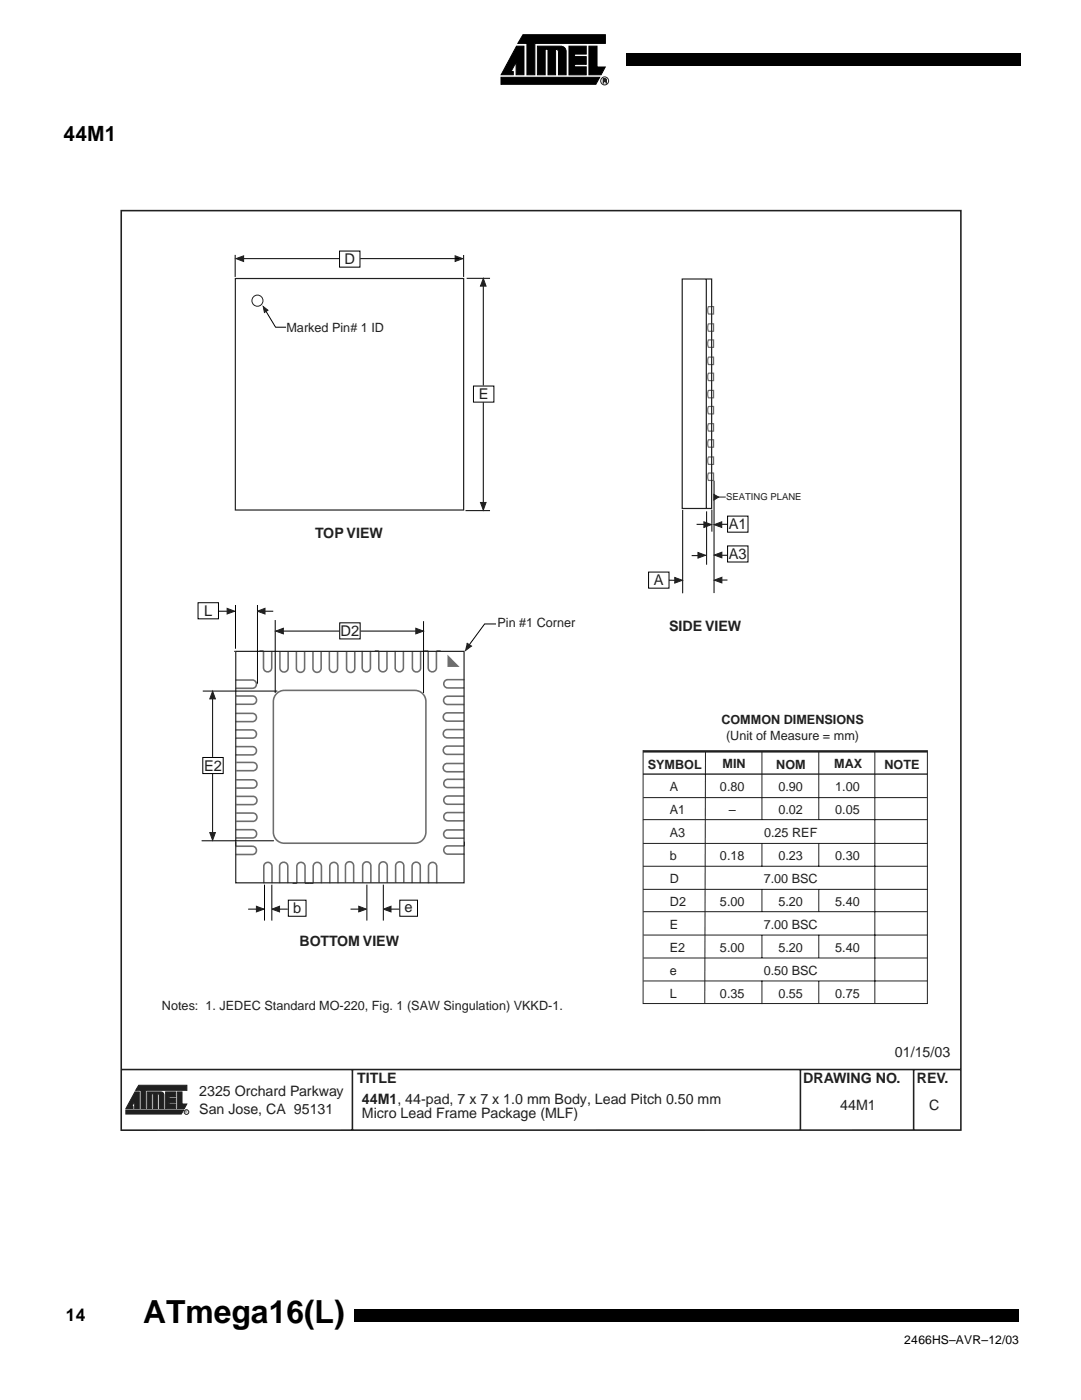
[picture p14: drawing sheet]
<svg xmlns="http://www.w3.org/2000/svg" width="216mm" height="279mm" viewBox="0 0 216 279" stroke-linecap="round" stroke-linejoin="round" font-family="sans-serif">
<defs><g id="words">
<text font-size="6.3" x="28.6" y="264">ATmega16(L)</text>
<text font-size="4.2" x="12.7" y="28.2">44M1</text>
<text font-size="3.5" x="13.1" y="263.7">14</text>
<g font-size="3" fill="#231f1f">
<text x="68.7" y="52.8">D</text>
<text x="95.5" y="79.7">E</text>
<text x="145.3" y="105.6">A1</text>
<text x="145.3" y="111.6">A3</text>
<text x="130.4" y="116.8">A</text>
<text x="40.7" y="122.9">L</text>
<text x="67.9" y="126.9">D2</text>
<text x="40.7" y="153.8">E2</text>
<text x="58.4" y="182.3">b</text>
<text x="80.7" y="182.1">e</text>
</g>
<g font-size="2.9" fill="#231f1f">
<text x="62.8" y="107.4">TOP VIEW</text>
<text x="133.4" y="126">SIDE VIEW</text>
<text x="59.7" y="188.8">BOTTOM VIEW</text>
<text x="178.5" y="211">01/15/03</text>
<text x="39.7" y="218.8">2325 Orchard Parkway</text>
<text x="71.2" y="216.1">TITLE</text>
<text x="72.2" y="220.3">44M1, 44-pad, 7 x 7 x 1.0 mm Body, Lead Pitch 0.50 mm</text>
<text x="160.2" y="216.1">DRAWING NO.</text>
<text x="167.5" y="221.4">44M1</text>
<text x="182.8" y="216.2">REV.</text>
<text x="185.3" y="221.6">C</text>
<text x="39.7" y="222.3">San Jose, CA 95131</text>
<text x="72.2" y="223.2">Micro Lead Frame Package (MLF)</text>
</g>
<g font-size="2.5" fill="#231f1f">
<text x="57.1" y="66.2">Marked Pin# 1 ID</text>
<text x="99.2" y="125.2">Pin #1 Corner</text>
<text x="143.8" y="144.6">COMMON DIMENSIONS</text>
<text x="144.8" y="147.7">(Unit of Measure = mm)</text>
<text x="129.2" y="153.5">SYMBOL</text>
<text x="144.1" y="153.4">MIN</text>
<text x="154.8" y="153.4">NOM</text>
<text x="166.4" y="153.4">MAX</text>
<text x="176.4" y="153.4">NOTE</text>
<text x="133.6" y="158">A</text>
<text x="143.6" y="158">0.80</text>
<text x="155.2" y="158">0.90</text>
<text x="166.5" y="158">1.00</text>
<text x="133.6" y="162.5">A1</text>
<text x="133.6" y="167.1">A3</text>
<text x="145.3" y="162.5">–</text>
<text x="152.3" y="167.1">0.25 REF</text>
<text x="155.2" y="162.5">0.02</text>
<text x="166.5" y="162.5">0.05</text>
<text x="133.6" y="171.7">b</text>
<text x="143.6" y="171.7">0.18</text>
<text x="155.2" y="171.7">0.23</text>
<text x="166.5" y="171.7">0.30</text>
<text x="133.6" y="176.3">D</text>
<text x="152.3" y="176.3">7.00 BSC</text>
<text x="133.6" y="180.9">D2</text>
<text x="133.6" y="185.4">E</text>
<text x="143.6" y="180.9">5.00</text>
<text x="152.3" y="185.4">7.00 BSC</text>
<text x="155.2" y="180.9">5.20</text>
<text x="166.5" y="180.9">5.40</text>
<text x="133.6" y="190">E2</text>
<text x="143.6" y="190">5.00</text>
<text x="155.2" y="190">5.20</text>
<text x="166.5" y="190">5.40</text>
<text x="133.6" y="194.6">e</text>
<text x="152.3" y="194.6">0.50 BSC</text>
<text x="32.3" y="201.5">Notes: 1. JEDEC Standard MO-220, Fig. 1 (SAW Singulation) VKKD-1.</text>
<text x="133.6" y="199.2">L</text>
<text x="143.6" y="199.2">0.35</text>
<text x="155.2" y="199.2">0.55</text>
<text x="166.5" y="199.2">0.75</text>
</g>
<text font-size="2.4" x="180.3" y="268.1">2466HS–AVR–12/03</text>
<text font-size="1.9" fill="#231f1f" x="144.8" y="99.9">SEATING PLANE</text>
<text font-size=".7" fill="#231f1f" x="37" y="222.2">R</text>
</g></defs>
<path d="M124.9 10.7h1.3v2.5h-1.3zM126.2 10.7h77.4v2.5h-77.4z" fill="#000"/>
<g fill="#fff">
<path d="M98.4 6h24.3v11.9h-24.3z"/>
<path d="M99.5 6.8h22.1v10.3h-22.1z"/>
</g>
<path d="M99.9 15.4h19.7l-.8 1.4h-18.9zM103 9.2h1.5v5.7h-1.6v-2.5l-1 1.9h.4v.6h-2.4zM104.3 6.9h16.4v1.8h-14.1v6.2h-1.5v-6.2h-1.8zM107.2 9.2h4.5a1.05 1.05 0 0 1 1.2 1.2v4.5h-1.5v-4.6a.52 .52 0 0 0-.6-.5v5.1h-1.5v-5.1h-.6v5.1h-1.5zM113.5 9.2h3.4v1.6h-2.3v.5h2.3v1.5h-2.3v.5h2.3v1.6h-3.4zM117.4 9.2h1.6v4.2h1.7l-.8 1.5h-2.5z" fill="#000" stroke="#000" stroke-width=".2"/>
<g fill="#231f1f">
<path d="M120.6 15.7l.3 .1-.1 .4 .2 .4-.4-.4 .2-.2z"/>
<path d="M120.3 15.7h.3l-.2 .1v.3h.2l-.2 .1v.4h-.1z"/>
</g>
<g fill="none" stroke="#231f1f" stroke-width=".2">
<path d="M120.3 15.7l.6 .1-.1 .4 .2 .4h-.2l-.1-.4h-.3v.4h-.1zM120.4 15.8h.4v.3h-.4z"/>
<circle cx="120.6" cy="16.1" r=".8"/>
</g>
<path d="M70.5 261.3h136.9v2.5h-136.9z" fill="#000"/>
<g fill="#fff">
<path d="M203.2 257.2h4.2v12.7h-4.2z"/>
<path d="M23.9 41.8h168.1v184.1h-168.1z"/>
</g>
<g fill="#231f1f" stroke="#231f1f" stroke-width=".2">
<path d="M26.9 217.9h.9v3.3h-.9v-1.4l-.6 1.1h.2v.3h-1.4z"/>
<path d="M35.3 217.9h1v2.4h1l-.5 .9h-1.5z"/>
<path d="M25.1 221.5h11.5l-.4 .8h-11.1z"/>
<path d="M27.7 216.6h9.6v1h-8.3v3.6h-.9v-3.6h-1z"/>
<path d="M29.3 217.9h2.7a.61 .61 0 0 1 .7 .7v2.6h-.9v-2.6l-.1-.2-.2-.1v2.9h-.9v-2.9h-.4v2.9h-.9z"/>
<path d="M33 217.9h2v.9h-1.3v.3h1.3v.9h-1.3v.3h1.3v.9h-2z"/>
</g>
<g fill="none" stroke="#231f1f" stroke-width=".2">
<path d="M46.7 130h.1M51.7 129.9h.8M74.7 129.9h.8M84.6 129.9h.8M87 129.9h.9M128.2 149.7v50.6h56.7v-50.6M128.3 159.2h56.6M140.7 150l-.2 50.3M151.9 150v13.6M163.3 149.9v13.7M174.4 149.9v50.3M47 168v.9"/>
<path d="M58.3 176.3h.9M60.8 176.3h1.7M92.6 168v.8M128.2 163.6h56.8M128.2 168.3h56.8M128.2 172.9h56.8M128.2 177.5h56.8M151.9 168.3v4.6M151.9 177.5v4.5M163.3 168.3v4.6M163.3 177.5v4.4M128.3 181.9h56.6"/>
<path d="M128.3 186.6h56.6M128.3 191.2h56.6M128.3 195.8h56.6M151.9 186.7v4.5M151.9 195.7v4.7M163.3 186.6v4.5M163.3 195.8v4.5"/>
<circle cx="51.3" cy="60" r="1.11"/>
<circle cx="37.2" cy="221.9" r=".46"/>
</g>
<path d="M24.2 42h167.4v183.5l-167.4 .1zM24.2 213.5h167.3M70.3 213.5v12M159.6 213.4v12M182.2 213.5v11.9" fill="none" stroke="#231f1f" stroke-width=".32"/>
<path d="M128.2 150h56.7" fill="none" stroke="#231f1f" stroke-width=".47"/>
<path d="M128.2 154.5h56.7" fill="none" stroke="#000" stroke-width=".24"/>
<g fill="none" stroke="#6c6d70" stroke-width=".32">
<path d="M47 135.7h3.3a.83 .83 0 0 1 .8 .8 .83 .83 0 0 1-.8 .9h-3.3M47 138.9h3.4a.83 .83 0 0 1 .8 .8 .83 .83 0 0 1-.8 .9h-3.4M52.5 129.9v3.4a.82 .82 0 0 0 .9 .8 .82 .82 0 0 0 .8-.8v-3.4M55.8 129.9v3.4a.82 .82 0 0 0 .8 .8 .82 .82 0 0 0 .9-.8v-3.4M59.1 130v3.4a.82 .82 0 0 0 .8 .8 .82 .82 0 0 0 .8-.8v-3.4M62.4 130v3.4a.82 .82 0 0 0 .8 .8 .82 .82 0 0 0 .8-.8v-3.4M65.7 130v3.4a.82 .82 0 0 0 .8 .8 .82 .82 0 0 0 .8-.8v-3.4M69.1 130v3.4a.82 .82 0 0 0 .8 .8 .82 .82 0 0 0 .8-.8v-3.4M72.2 129.9v3.4a.82 .82 0 0 0 .8 .8 .82 .82 0 0 0 .9-.8v-3.4M75.5 129.9v3.4a.82 .82 0 0 0 .8 .8 .82 .82 0 0 0 .9-.8v-3.4M78.8 129.9v3.4a.82 .82 0 0 0 .8 .8 .82 .82 0 0 0 .8-.8v-3.4M82.2 129.9v3.4a.82 .82 0 0 0 .8 .8 .82 .82 0 0 0 .9-.8v-3.4"/>
<path d="M85.4 129.9v3.4a.82 .82 0 0 0 .8 .8 .82 .82 0 0 0 .8-.8v-3.4M92.6 138.9h-3.4a.83 .83 0 0 0-.8 .9 .83 .83 0 0 0 .8 .8h3.4M92.6 135.6h-3.3a.83 .83 0 0 0-.8 .9 .83 .83 0 0 0 .8 .8h3.3M47 142.4h3.3a.83 .83 0 0 1 .8 .8 .83 .83 0 0 1-.8 .8h-3.3M47 145.7h3.3a.83 .83 0 0 1 .8 .8 .83 .83 0 0 1-.8 .8h-3.3M47 149h3.3a.83 .83 0 0 1 .8 .8 .83 .83 0 0 1-.8 .9h-3.3M47.1 155.6h3.3a.83 .83 0 0 1 .8 .9 .83 .83 0 0 1-.8 .8h-3.3M47.1 158.9h3.3a.83 .83 0 0 1 .8 .9 .83 .83 0 0 1-.8 .8h-3.3M47.1 152.2h3.4a.83 .83 0 0 1 .8 .8 .83 .83 0 0 1-.8 .8h-3.4M92.5 152.4h-3.3a.83 .83 0 0 0-.8 .8 .83 .83 0 0 0 .8 .8h3.3M92.5 148.9h-3.3a.83 .83 0 0 0-.8 .8 .83 .83 0 0 0 .8 .9h3.3M92.5 145.6h-3.3a.83 .83 0 0 0-.8 .8 .83 .83 0 0 0 .8 .9h3.3"/>
<path d="M92.5 142.3h-3.3a.83 .83 0 0 0-.8 .8 .83 .83 0 0 0 .8 .8h3.3M92.6 158.9h-3.3a.83 .83 0 0 0-.8 .8 .83 .83 0 0 0 .8 .8h3.3M92.6 155.5h-3.3a.83 .83 0 0 0-.8 .9 .83 .83 0 0 0 .8 .8h3.3M47 168.9h3.3a.83 .83 0 0 1 .8 .8 .83 .83 0 0 1-.8 .8h-3.3M47 165.6h3.4a.83 .83 0 0 1 .8 .8 .83 .83 0 0 1-.8 .8h-3.4M47.1 162.3h3.3a.83 .83 0 0 1 .8 .8 .83 .83 0 0 1-.8 .8h-3.3M52.6 176.3v-3.4a.82 .82 0 0 1 .8-.8 .82 .82 0 0 1 .8 .8v3.4M55.8 176.2v-3.3a.82 .82 0 0 1 .8-.8 .82 .82 0 0 1 .8 .8v3.3M59.2 176.3v-3.4a.82 .82 0 0 1 .8-.8 .82 .82 0 0 1 .8 .8v3.4M62.5 176.3v-3.4a.82 .82 0 0 1 .8-.8 .82 .82 0 0 1 .8 .8v3.4M65.8 176.3v-3.4a.82 .82 0 0 1 .8-.8 .82 .82 0 0 1 .8 .8v3.4M68.9 176.1v-3.3a.82 .82 0 0 1 .8-.8 .82 .82 0 0 1 .8 .8v3.3"/>
<path d="M72.3 176.2v-3.4a.82 .82 0 0 1 .8-.8 .82 .82 0 0 1 .8 .8v3.4M75.6 176.2v-3.4a.82 .82 0 0 1 .8-.8 .82 .82 0 0 1 .8 .8v3.4M78.9 176.2v-3.4a.82 .82 0 0 1 .8-.8 .82 .82 0 0 1 .8 .8v3.4M82.2 176.2v-3.3a.82 .82 0 0 1 .8-.8 .82 .82 0 0 1 .8 .8v3.3M85.4 176.3v-3.4a.82 .82 0 0 1 .9-.8 .82 .82 0 0 1 .8 .8v3.4M92.6 165.6h-3.3a.83 .83 0 0 0-.8 .9 .83 .83 0 0 0 .8 .8h3.3M92.6 168.8h-3.3a.83 .83 0 0 0-.8 .8 .83 .83 0 0 0 .8 .9h3.3M92.6 162.2h-3.3a.83 .83 0 0 0-.8 .8 .83 .83 0 0 0 .8 .8h3.3"/>
</g>
<path d="M46.9 55.6h45.5v46.2h-45.5zM47 130h45.5v46.2h-45.5z" fill="none" stroke="#231f1f" stroke-width=".24"/>
<path d="M89.2 130.7l2.4 2.4h-2.4z" fill="#6c6d70"/>
<path d="M141.3 77.9h1v1.5l-1.1-.1-.1-.7zM141.3 74.5h1v1.5l-1.1-.1-.1-.7zM141.3 71.3h1v1.5l-1.1-.1-.1-.7zM141.3 67.8h1v1.5l-1.1-.1-.1-.6zM141.3 64.6h1v1.5l-1.1-.1-.1-.7zM141.3 61.2h1v1.5l-1.1-.1-.1-.7zM141.3 94.4h1v1.5l-1.1-.1-.1-.7zM141.3 91.2h1v1.5l-1.1-.1-.1-.7zM141.3 87.8h1v1.4l-1.1-.1-.1-.6zM141.3 84.6h1v1.4l-1.1-.1-.1-.6zM141.3 81.1h1v1.5l-1.1-.1-.1-.7z" fill="none" stroke="#6c6d70" stroke-width=".24"/>
<path d="M55.1 138.4l1-.5 .6-.1h26a2.21 2.21 0 0 1 2.2 2.2v26.1a2.21 2.21 0 0 1-2.2 2.2h-26a2.21 2.21 0 0 1-2.2-2.2v-26.1l.1-.6z" fill="none" stroke="#6c6d70" stroke-width=".32"/>
<g fill="none" stroke="#000" stroke-width=".2">
<path d="M46.9 50.9v4.4M47.8 51.6h19.9M67.7 50.1h4.1v3.2h-4.1zM71.8 51.6h19.8M92.4 50.9v4.4M93 55.5h4.7M96.4 56.2v20.7M52.9 61.9l2 3.4h2.1M94.4 77h4.1v3.3h-4.1zM96.4 80.3v20.3M142.4 95.9v22.5M92.8 101.9h4.9"/>
<path d="M129.3 114.2h4.1v3.2h-4.1zM133.4 115.8h1.6M136.1 101.8v16.6M137.9 110.9h1.9M138.9 104.6h1.9M140.9 102.1v10.6M141.9 101.7v4.4M143.4 104.6h1.7M143.6 110.8h1.4M143.6 115.8h1.5M145.1 103h4.1v3.2h-4.1zM145.1 109h4.1v3.2h-4.1z"/>
<path d="M39.5 120.3h4.1v3.2h-4.1zM40.4 137.9h14.9M42.4 138.5v12.6M43.6 122h2.1M47 120.7v8.8M51.3 120.7v15.7M52.4 122h2.1M54.9 123.7v14.6M56.1 125.9h11.6M67.7 124.3h4.1v3.2h-4.1zM71.9 125.9h11.9M84.5 124v14.3"/>
<path d="M98.9 124.5h-2.3l-3.2 4.4M40.4 151.2h4.1v3.2h-4.1zM42.4 154.4v12.1M40.2 167.8h14.4M52.7 176.6v7.1M54.2 176.6v7.1M57.5 179.6h3.5v3.3h-3.5zM73.2 176.6v7.1M76.4 176.6v7.1M79.7 179.6h3.5v3.3h-3.5zM49.5 181.4h2.1M55.3 181.4h2.1"/>
<path d="M69.9 181.4h2.1M77.5 181.4h2.1"/>
</g>
<g fill="#231f1f" stroke="#231f1f" stroke-width=".2">
<path d="M47.1 51.6l1.5-.5v1.1z"/>
<path d="M90.8 51l1.5 .6-1.5 .6z"/>
<path d="M96.4 55.6l.5 1.5h-1.1z"/>
<path d="M95.8 100.3h1.1l-.5 1.5z"/>
<path d="M52.5 61.2l.9 .7-.7 .5z"/>
<path d="M42.4 137.9l.5 1.6h-1.1z"/>
<path d="M41.8 166.2h1.1l-.5 1.5z"/>
<path d="M82.9 125.4l1.5 .6-1.5 .5z"/>
<path d="M55 126l1.5-.6v1.1z"/>
<path d="M51.1 180.9l1.5 .5-1.5 .6z"/>
<path d="M54.2 181.4l1.5-.5v1.1z"/>
<path d="M71.5 180.9l1.6 .5-1.6 .6z"/>
<path d="M76.4 181.4l1.6-.5v1.1z"/>
<path d="M93.1 128.3l.9 .6-1.3 1z"/>
<path d="M45.3 121.4l1.5 .6-1.5 .5z"/>
<path d="M51.3 122l1.5-.6v1.1z"/>
<path d="M140.4 104.1l1.5 .6-1.5 .6z"/>
<path d="M142.4 104.7l1.5-.6v1.2z"/>
<path d="M139.2 110.3l1.5 .5-1.5 .6z"/>
<path d="M134.5 115.2l1.6 .6-1.6 .6z"/>
<path d="M142.4 115.8l1.5-.6v1.1z"/>
<path d="M142.4 110.8l1.5-.6v1.1z"/>
<path d="M142.3 98.7l1 .5-1 .6z"/>
</g>
<path d="M136 55.7h5.9v45.8h-5.9zM140.8 55.7v45.8" fill="none" stroke="#231f1f" stroke-width=".24"/>
<path d="M143 99.2h1.7" fill="none" stroke="#231f1f" stroke-width=".2"/>
<use href="#words"/>
</svg>
